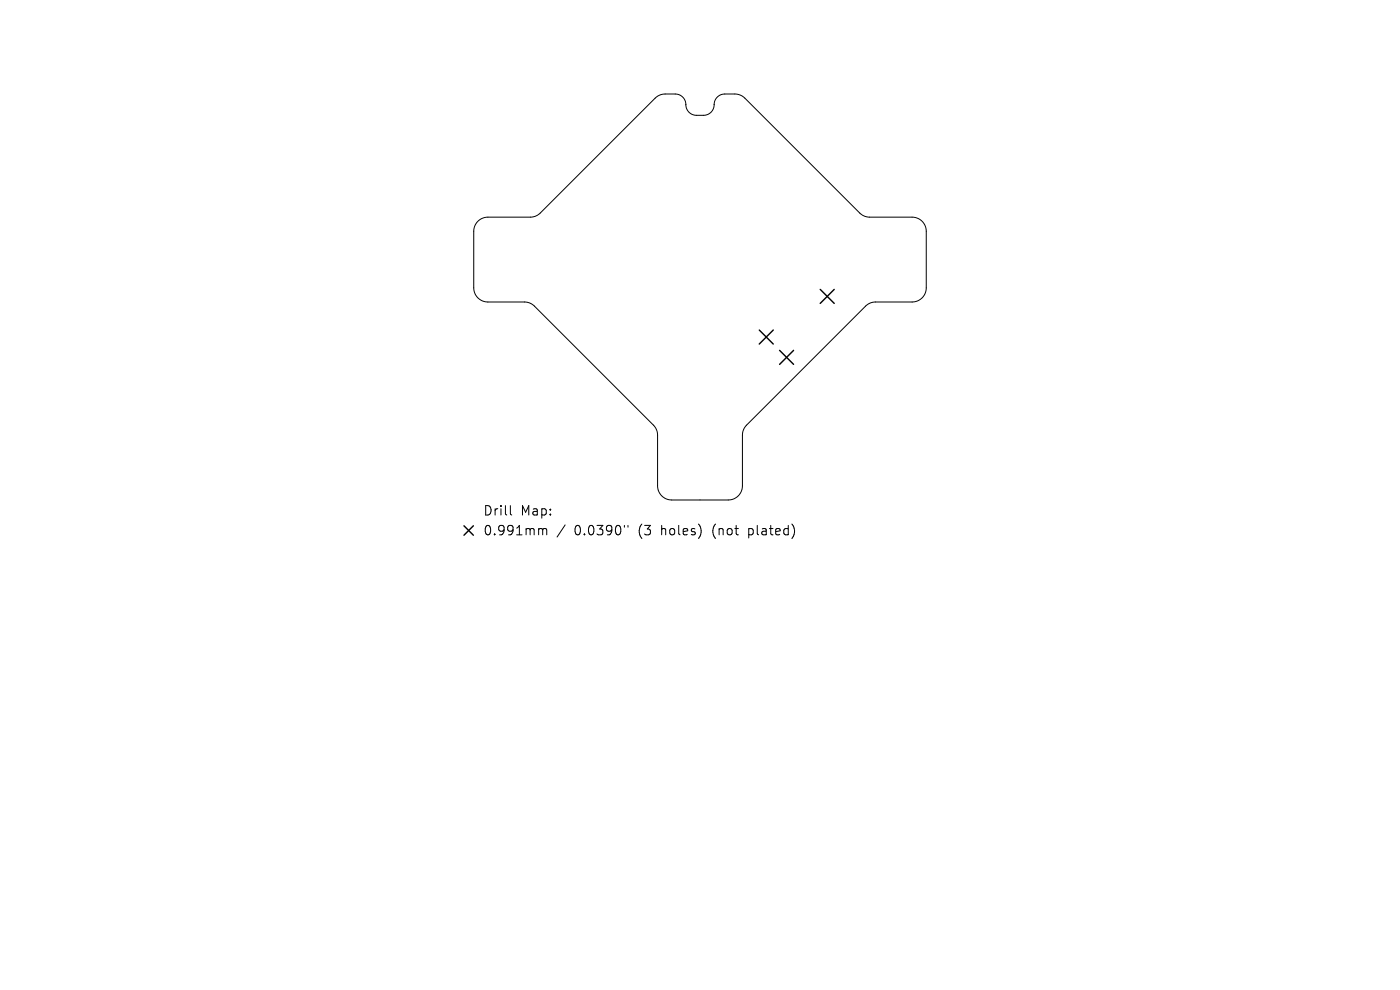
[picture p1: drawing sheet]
<svg xmlns="http://www.w3.org/2000/svg" width="297mm" height="210mm" viewBox="0 0 297 210" stroke-linecap="round" stroke-linejoin="round" font-family="sans-serif">
<defs><g id="words">
<g font-size="2.8">
<text x="102.4" y="109.6">Drill</text>
<text x="102.4" y="113.8">0.991mm</text>
<text x="110.4" y="109.6">Map:</text>
<text x="121.9" y="113.8">0.0390&quot;</text>
<text x="135.6" y="113.8">(3</text>
<text x="140.6" y="113.8">holes)</text>
<text x="151.6" y="113.8">(not</text>
<text x="159.4" y="113.8">plated)</text>
</g>
</g></defs>
<path d="M101.4 46.9a3 3 0 0 1 2.1-.8h9a3 3 0 0 0 2.1-.9l24.4-24.4a3 3 0 0 1 2.1-.9h2.2a2.47 2.47 0 0 1 2.3 2.9l.4 .9 .8 .6 .8 .2h1.7a2.47 2.47 0 0 0 2.3-2.9l.4-.9 1-.6 2.9-.2a3 3 0 0 1 2.1 .9l24.4 24.4a3 3 0 0 0 2.1 .9h9a3 3 0 0 1 3 3v12a3 3 0 0 1-3 3h-7.8a3 3 0 0 0-2.1 .8l-25.2 25.3a3 3 0 0 0-.9 2.1v10.8a3 3 0 0 1-3 3h-12a3 3 0 0 1-3-3v-10.8a3 3 0 0 0-.9-2.1l-25.2-25.3a3 3 0 0 0-2.1-.8h-7.8a3 3 0 0 1-3-3v-12a3 3 0 0 1 .9-2.2zM108.3 107.3v1.7l.3 .3M114.6 112.1h.2l.3 .3M115.1 112.4l.3-.3 .5 .1 .1 1.3M115.1 112.4v1.1M119.9 111.4l-1.7 2.5M132.5 111.5v.3M133.2 111.5v.3" fill="none" stroke="#000" stroke-width=".21"/>
<path d="M161.1 70l2.9 3M164 70l-2.9 3M165.4 74.3l3 3M168.4 74.3l-3 3M174 61.4l3 3M177 61.4l-3 3M98.4 111.5l2 2M100.4 111.5l-2 2" fill="none" stroke="#000" stroke-width=".3"/>
<use href="#words"/>
</svg>
